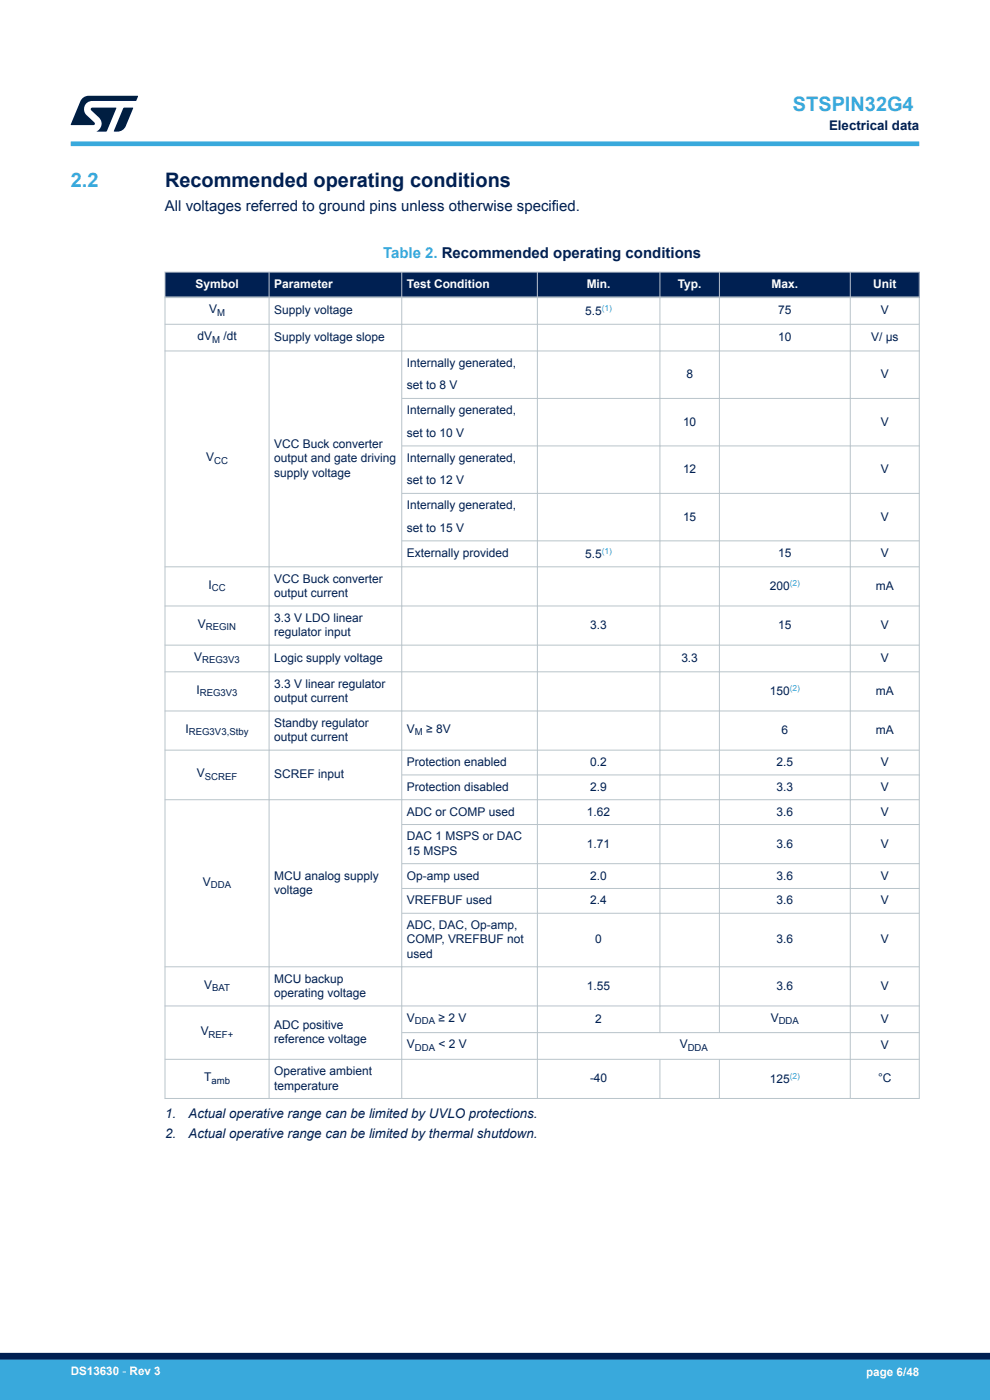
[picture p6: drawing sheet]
<svg xmlns="http://www.w3.org/2000/svg" width="210mm" height="297mm" viewBox="0 0 210 297" stroke-linecap="round" stroke-linejoin="round" font-family="sans-serif">
<defs><g id="words">
<g font-size="4.2" fill="#39a9dc">
<text x="168.2" y="23.5">STSPIN32G4</text>
<text x="15" y="39.8">2.2</text>
</g>
<text font-size="4.2" fill="#002052" x="35" y="39.8">Recommended operating conditions</text>
<text font-size="3.2" fill="#002052" x="35" y="44.8">All voltages referred to ground pins unless otherwise specified.</text>
<text font-size="3.2" fill="#39a9dc" x="81.2" y="54.7">Table 2. Recommended operating conditions</text>
<g font-size="2.8" fill="#002052">
<text x="175.9" y="27.5">Electrical data</text>
<text x="35" y="237.1">1.</text>
<text x="40" y="237.1">Actual operative range can be limited by UVLO protections.</text>
<text x="35" y="241.5">2.</text>
<text x="40" y="241.5">Actual operative range can be limited by thermal shutdown.</text>
</g>
<g font-size="2.5" fill="#fff">
<text x="41.5" y="61.1">Symbol</text>
<text x="58.2" y="61.1">Parameter</text>
<text x="86.3" y="61.1">Test Condition</text>
<text x="124.4" y="61.1">Min.</text>
<text x="143.8" y="61.1">Typ.</text>
<text x="163.7" y="61.1">Max.</text>
<text x="185.2" y="61.1">Unit</text>
<text x="15" y="291.6">DS13630 - Rev 3</text>
<text x="183.7" y="291.9">page 6/48</text>
</g>
<g font-size="2.5" fill="#002052">
<text x="44.3" y="66.5">V</text>
<text x="58.2" y="66.7">Supply voltage</text>
<text x="124.1" y="66.8">5.5</text>
<text x="165.1" y="66.7">75</text>
<text x="186.8" y="66.7">V</text>
<text x="41.9" y="72.2">dV</text>
<text x="47.4" y="72.2">/dt</text>
<text x="58.2" y="72.4">Supply voltage slope</text>
<text x="86.3" y="77.8">Internally generated,</text>
<text x="165.1" y="72.4">10</text>
<text x="184.8" y="72.4">V/ µs</text>
<text x="86.3" y="82.6">set to 8 V</text>
<text x="145.6" y="80.2">8</text>
<text x="186.8" y="80.2">V</text>
<text x="86.3" y="87.9">Internally generated,</text>
<text x="58.2" y="95">VCC Buck converter</text>
<text x="86.3" y="92.7">set to 10 V</text>
<text x="144.9" y="90.3">10</text>
<text x="186.8" y="90.3">V</text>
<text x="43.7" y="97.9">V</text>
<text x="58.2" y="98.1">output and gate driving</text>
<text x="58.2" y="101.1">supply voltage</text>
<text x="86.3" y="98">Internally generated,</text>
<text x="144.9" y="100.4">12</text>
<text x="186.8" y="100.4">V</text>
<text x="86.3" y="102.8">set to 12 V</text>
<text x="86.3" y="108">Internally generated,</text>
<text x="86.3" y="112.8">set to 15 V</text>
<text x="144.9" y="110.4">15</text>
<text x="186.8" y="110.4">V</text>
<text x="86.3" y="118.2">Externally provided</text>
<text x="124.1" y="118.3">5.5</text>
<text x="165.1" y="118.2">15</text>
<text x="186.8" y="118.2">V</text>
<text x="44.2" y="124.9">I</text>
<text x="58.2" y="123.6">VCC Buck converter</text>
<text x="163.3" y="125.3">200</text>
<text x="185.8" y="125.1">mA</text>
<text x="58.2" y="126.7">output current</text>
<text x="58.2" y="131.9">3.3 V LDO linear</text>
<text x="42" y="133.2">V</text>
<text x="58.2" y="135">regulator input</text>
<text x="125.2" y="133.4">3.3</text>
<text x="165.1" y="133.4">15</text>
<text x="186.8" y="133.4">V</text>
<text x="41.2" y="140.2">V</text>
<text x="58.2" y="140.4">Logic supply voltage</text>
<text x="144.5" y="140.4">3.3</text>
<text x="186.8" y="140.4">V</text>
<text x="41.7" y="147.2">I</text>
<text x="58.2" y="145.9">3.3 V linear regulator</text>
<text x="58.2" y="148.9">output current</text>
<text x="163.3" y="147.5">150</text>
<text x="185.8" y="147.4">mA</text>
<text x="39.4" y="155.5">I</text>
<text x="58.2" y="154.2">Standby regulator</text>
<text x="86.3" y="155.5">V</text>
<text x="90.4" y="155.5">≥ 8V</text>
<text x="165.8" y="155.7">6</text>
<text x="185.8" y="155.7">mA</text>
<text x="58.2" y="157.2">output current</text>
<text x="41.7" y="164.9">V</text>
<text x="58.2" y="165.1">SCREF input</text>
<text x="86.3" y="162.5">Protection enabled</text>
<text x="86.3" y="167.8">Protection disabled</text>
<text x="125.2" y="162.5">0.2</text>
<text x="125.2" y="167.8">2.9</text>
<text x="164.7" y="162.5">2.5</text>
<text x="164.7" y="167.8">3.3</text>
<text x="186.8" y="162.5">V</text>
<text x="186.8" y="167.8">V</text>
<text x="86.3" y="173">ADC or COMP used</text>
<text x="124.5" y="173">1.62</text>
<text x="164.7" y="173">3.6</text>
<text x="186.8" y="173">V</text>
<text x="86.3" y="178.3">DAC 1 MSPS or DAC</text>
<text x="124.5" y="179.8">1.71</text>
<text x="164.7" y="179.8">3.6</text>
<text x="186.8" y="179.8">V</text>
<text x="86.3" y="181.3">15 MSPS</text>
<text x="43" y="187.9">V</text>
<text x="58.2" y="186.6">MCU analog supply</text>
<text x="58.2" y="189.6">voltage</text>
<text x="86.3" y="186.6">Op-amp used</text>
<text x="86.3" y="191.8">VREFBUF used</text>
<text x="125.2" y="186.6">2.0</text>
<text x="125.2" y="191.8">2.4</text>
<text x="164.7" y="186.6">3.6</text>
<text x="164.7" y="191.8">3.6</text>
<text x="186.8" y="186.6">V</text>
<text x="186.8" y="191.8">V</text>
<text x="86.3" y="197.1">ADC, DAC, Op-amp,</text>
<text x="86.3" y="200.2">COMP, VREFBUF not</text>
<text x="86.3" y="203.2">used</text>
<text x="126.3" y="200.2">0</text>
<text x="164.7" y="200.2">3.6</text>
<text x="186.8" y="200.2">V</text>
<text x="43.3" y="209.8">V</text>
<text x="58.2" y="208.5">MCU backup</text>
<text x="124.5" y="210">1.55</text>
<text x="164.7" y="210">3.6</text>
<text x="186.8" y="210">V</text>
<text x="58.2" y="211.5">operating voltage</text>
<text x="42.6" y="219.6">V</text>
<text x="58.2" y="218.3">ADC positive</text>
<text x="58.2" y="221.3">reference voltage</text>
<text x="86.3" y="216.8">V</text>
<text x="93" y="216.8">≥ 2 V</text>
<text x="126.3" y="217">2</text>
<text x="163.5" y="216.8">V</text>
<text x="186.8" y="217">V</text>
<text x="86.3" y="222.4">V</text>
<text x="93" y="222.4">&lt; 2 V</text>
<text x="144.2" y="222.4">V</text>
<text x="186.8" y="222.6">V</text>
<text x="43.3" y="229.4">T</text>
<text x="58.2" y="228.1">Operative ambient</text>
<text x="58.2" y="231.1">temperature</text>
<text x="125.2" y="229.6">-40</text>
<text x="163.3" y="229.7">125</text>
<text x="186.3" y="229.6">°C</text>
</g>
<g font-size="2" fill="#002052">
<text x="46" y="67">M</text>
<text x="45" y="72.7">M</text>
<text x="45.4" y="98.4">CC</text>
<text x="44.9" y="125.4">CC</text>
<text x="43.7" y="133.7">REGIN</text>
<text x="42.9" y="140.7">REG3V3</text>
<text x="42.4" y="147.7">REG3V3</text>
<text x="40.1" y="156">REG3V3,Stby</text>
<text x="88" y="156">M</text>
<text x="43.4" y="165.4">SCREF</text>
<text x="44.7" y="188.4">DDA</text>
<text x="45" y="210.3">BAT</text>
<text x="44.3" y="220.1">REF+</text>
<text x="88" y="217.3">DDA</text>
<text x="165.2" y="217.3">DDA</text>
<text x="88" y="222.9">DDA</text>
<text x="145.9" y="222.9">DDA</text>
<text x="44.8" y="229.9">amb</text>
</g>
<g font-size="1.8" fill="#39a9dc">
<text x="127.7" y="66">(1)</text>
<text x="127.7" y="117.5">(1)</text>
<text x="167.5" y="124.4">(2)</text>
<text x="167.5" y="146.7">(2)</text>
<text x="167.5" y="228.9">(2)</text>
</g>
</g></defs>
<g fill="#002052">
<path d="M35 57.7h160v5.4h-160z" fill-rule="evenodd"/>
<path d="M35 57.7h160v5.4h-160z" fill-rule="evenodd"/>
</g>
<g fill="none" stroke="#b9c4ca" stroke-width=".21">
<path d="M34.9 57.7h160.2M35 57.6v175.5M57.1 57.6v175.5M85.2 57.6v175.5M114 57.6v175.5M140 57.6v161.6M152.6 57.6v161.6M180.4 57.6v175.5M195 57.6v175.5M34.9 68.8h160.2M34.9 74.5h160.2M85.2 84.5h109.9"/>
<path d="M85.2 94.6h109.9M85.2 104.7h109.9M85.2 114.7h109.9M34.9 120.2h160.2M34.9 128.6h160.2M34.9 136.9h160.2M34.9 142.5h160.2M34.9 150.8h160.2M34.9 159.1h160.2M85.2 164.4h109.9M85.2 174.9h109.9M195.1 169.7h-160.2"/>
<path d="M85.2 183.2h109.9M85.2 188.5h109.9M85.2 193.7h109.9M34.9 205.1h160.2M34.9 213.4h160.2M85.2 219.1h109.9M34.9 224.7h160.2M34.9 233h160.2M140 224.7v8.4M152.6 224.7v8.4"/>
</g>
<path d="M34.9 63.1h160.2" fill="none" stroke="#b9c4ca" stroke-width=".35"/>
<path d="M15 30.5h180" fill="none" stroke="#39a9dc" stroke-width="1"/>
<g fill="#001e41">
<path d="M17.6 20.8l1.2-.5 10.5 .1-.5 1h-9.2a1.74 1.74 0 0 0-1.6 1 1.74 1.74 0 0 0 .3 2l1.7 1.6 .1 .2-.1 .3h-5l2.1-5z"/>
<path d="M26.2 22.9h2.1l-1.6 3.9a1.92 1.92 0 0 1-1.8 1.1h-.7l-.1-.1z"/>
<path d="M19.4 22.9l5.2-.1 .1 .1-2.1 5h-2.1a1.85 1.85 0 0 0 .5-2.9l-1.6-1.6-.2-.2z"/>
</g>
<g fill="#39a9dc">
<path d="M0 288.4h210v8.6h-210z" fill-rule="evenodd"/>
<path d="M-.1 288.4h210.2v4.4h-210.2z" fill-rule="evenodd"/>
</g>
<path d="M0 287.7h210" fill="none" stroke="#002052" stroke-width="1.4"/>
<use href="#words"/>
</svg>
